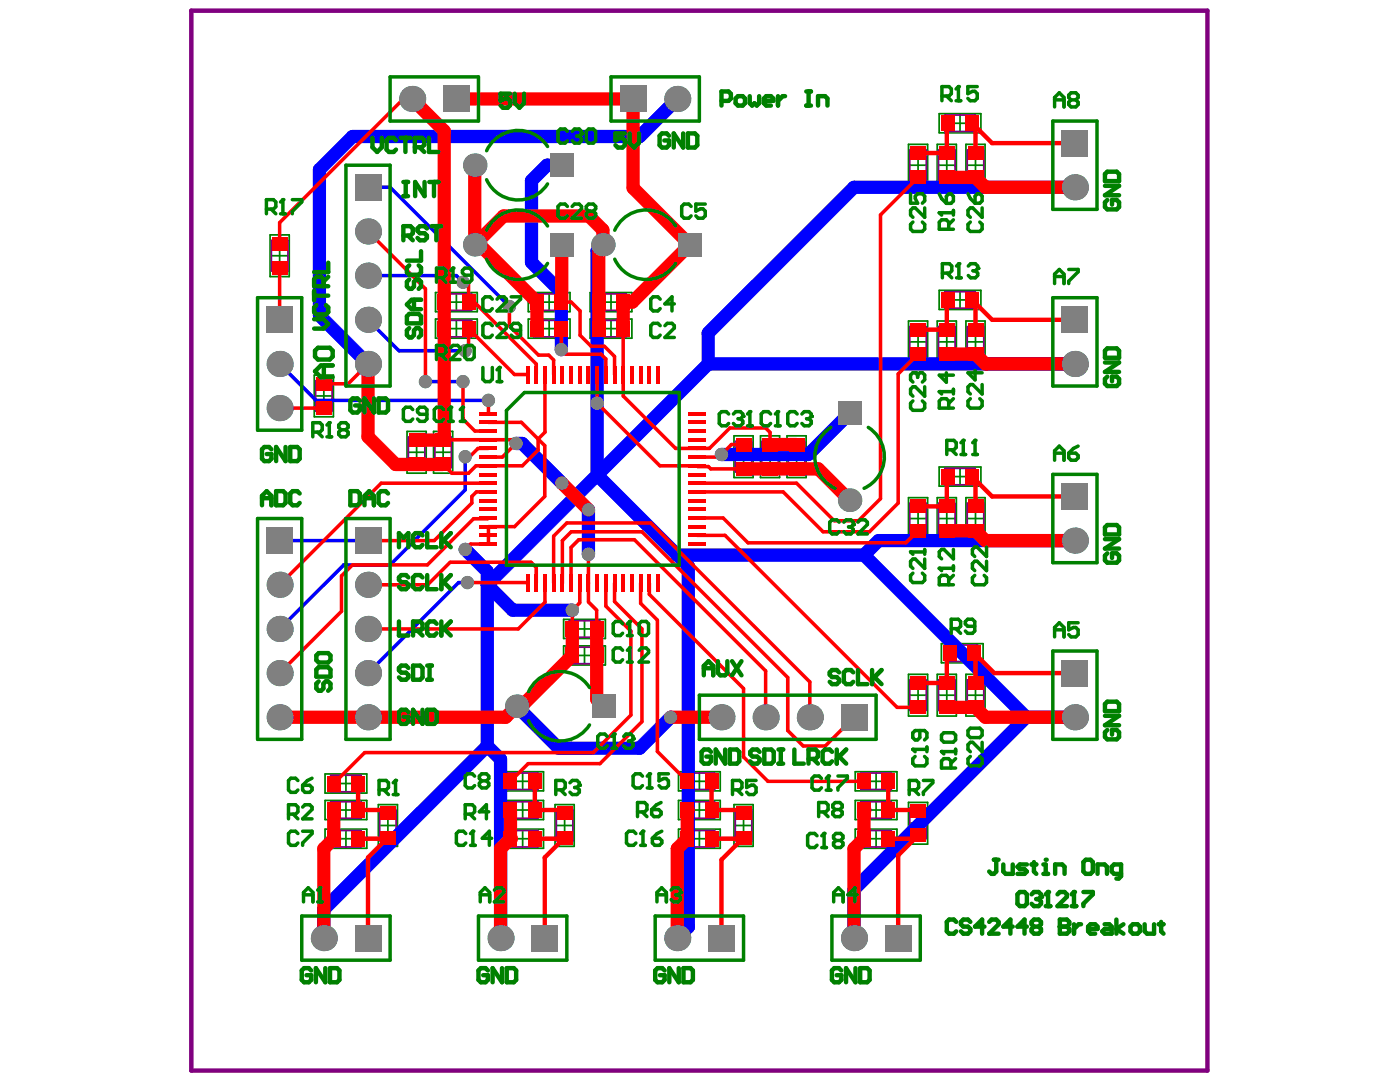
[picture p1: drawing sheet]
<svg xmlns="http://www.w3.org/2000/svg" width="279mm" height="216mm" viewBox="0 0 279 216" stroke-linecap="round" stroke-linejoin="round" font-family="sans-serif">
<g fill="none" stroke="#008000" stroke-width=".35">
<path d="M181.3 28.8h3.8v8.3h-3.8zM181.6 33h3.3M183.2 31.3v3.3M187 28.8h3.9v8.3h-3.9zM187.3 33h3.3M187.4 22.7h8.4v3.8h-8.4zM189 31.3v3.3M189.9 24.6h3.3M191.6 22.9v3.3M192.8 28.8h3.8v8.3h-3.8zM193 33h3.3M194.7 31.3v3.3"/>
<path d="M53.9 46.9h3.8v8.3h-3.8zM54.2 51h3.3M55.8 49.4v3.3M86.9 58.4h8.3v3.8h-8.3zM91.1 58.6v3.3M105.4 58.4h8.4v3.8h-8.4zM109.6 58.6v3.3M117.8 58.4h8.3v3.8h-8.3zM121.9 58.6v3.3M187.4 57.9h8.4v3.9h-8.4zM189.9 59.8h3.3M191.6 58.2v3.3"/>
<path d="M62.7 74.8h3.8v8.4h-3.8zM63 79h3.3M64.6 77.4v3.3M86.9 63.7h8.3v3.8h-8.3zM89.4 65.6h3.3M89.4 60.3h3.3M91.1 63.9v3.3M105.4 63.7h8.4v3.8h-8.4zM107.9 65.6h3.3M107.9 60.3h3.3M109.6 63.9v3.3M117.8 63.7h8.3v3.8h-8.3z"/>
<path d="M120.3 65.6h3.3M120.3 60.3h3.3M121.9 63.9v3.3M181.3 64.1h3.8v8.3h-3.8zM181.6 68.2h3.3M183.2 66.6v3.3M187 64.1h3.9v8.3h-3.9zM187.3 68.2h3.3M189 66.6v3.3M192.8 64.1h3.8v8.3h-3.8zM193 68.2h3.3M194.7 66.6v3.3"/>
<path d="M81.2 86.1h3.9v8.3h-3.9zM81.5 90.2h3.3M83.1 88.6v3.3M86.5 86.1h3.8v8.3h-3.8zM86.8 90.2h3.3M88.4 88.6v3.3M146.5 87h3.8v8.3h-3.8zM146.7 91.1h3.3M148.4 89.5v3.3M151.8 87h3.8v8.3h-3.8zM152 91.1h3.3M153.7 89.5v3.3"/>
<path d="M157.1 87h3.8v8.3h-3.8zM157.3 91.1h3.3M159 89.5v3.3M181.3 99.3h3.8v8.3h-3.8zM187 99.3h3.9v8.3h-3.9zM187.4 93.2h8.4v3.8h-8.4zM189.9 95.1h3.3M191.6 93.4v3.3M192.8 99.3h3.8v8.3h-3.8zM181.6 103.5h3.3M183.2 101.8v3.3M187.3 103.5h3.3"/>
<path d="M189 101.8v3.3M193 103.5h3.3M194.7 101.8v3.3M112.5 123.6h8.3v3.8h-8.3zM112.5 128.9h8.3v3.8h-8.3zM115 130.8h3.3M115 125.5h3.3M116.7 123.9v3.2M116.7 129.1v3.3M181.3 134.6h3.8v8.3h-3.8zM181.6 138.7h3.3M183.2 137.1v3.3"/>
<path d="M187 134.6h3.9v8.3h-3.9zM187.3 138.7h3.3M187.9 128.4h8.3v3.9h-8.3zM189 137.1v3.3M190.4 130.3h3.3M192 128.7v3.3M192.8 134.6h3.8v8.3h-3.8zM193 138.7h3.3M194.7 137.1v3.3M64.9 154.4h8.3v3.9h-8.3zM64.9 159.7h8.3v3.8h-8.3zM67.4 156.3h3.3"/>
<path d="M69 154.7v3.3M69 160v3.3M100.1 154h8.4v3.8h-8.4zM100.1 159.7h8.4v3.8h-8.4zM102.7 155.9h3.3M104.3 154.3v3.2M104.3 160v3.3M135.4 154h8.3v3.8h-8.3zM135.4 159.7h8.3v3.8h-8.3zM137.9 155.9h3.3M139.6 154.3v3.2M139.6 160v3.3"/>
<path d="M170.7 154h8.3v3.8h-8.3zM170.7 159.7h8.3v3.8h-8.3zM173.2 155.9h3.3M174.8 154.3v3.2M174.8 160v3.3M64.9 165.5h8.3v3.8h-8.3zM67.4 167.4h3.3M67.4 161.6h3.3M69 165.7v3.3M75.5 160.6h3.8v8.3h-3.8zM75.8 164.7h3.3M77.4 163.1v3.3"/>
<path d="M100.1 165.5h8.4v3.8h-8.4zM102.7 167.4h3.3M102.7 161.6h3.3M104.3 165.7v3.3M110.8 160.6h3.8v8.3h-3.8zM111 164.7h3.3M112.7 163.1v3.3M135.4 165.5h8.3v3.8h-8.3zM137.9 167.4h3.3M137.9 161.6h3.3M139.6 165.7v3.3M146.5 160.6h3.8v8.3h-3.8z"/>
<path d="M146.7 164.7h3.3M148.4 163.1v3.3M170.7 165.5h8.3v3.8h-8.3zM173.2 167.4h3.3M173.2 161.6h3.3M174.8 165.7v3.3M181.3 160.1h3.8v8.3h-3.8zM181.6 164.3h3.3M183.2 162.6v3.3"/>
</g>
<g fill="none" stroke="#800080" stroke-width=".35">
<path d="M181.6 29.9h3.3v6.1h-3.3zM187.3 29.9h3.3v6.1h-3.3zM188.6 22.9h6v3.3h-6zM193 29.9h3.3v6.1h-3.3zM54.2 48h3.3v6.1h-3.3zM88 58.6h6.1v3.3h-6.1zM106.6 58.6h6v3.3h-6zM118.9 58.6h6.1v3.3h-6.1zM188.6 58.2h6v3.3h-6zM63 76h3.3v6h-3.3zM88 63.9h6.1v3.3h-6.1zM106.6 63.9h6v3.3h-6z"/>
<path d="M118.9 63.9h6.1v3.3h-6.1zM181.6 65.2h3.3v6.1h-3.3zM187.3 65.2h3.3v6.1h-3.3zM193 65.2h3.3v6.1h-3.3zM81.5 87.2h3.3v6.1h-3.3zM86.8 87.2h3.3v6.1h-3.3zM146.7 88.1h3.3v6.1h-3.3zM152 88.1h3.3v6.1h-3.3zM157.3 88.1h3.3v6.1h-3.3zM188.6 93.4h6v3.3h-6zM181.6 100.4h3.3v6.1h-3.3zM187.3 100.4h3.3v6.1h-3.3z"/>
<path d="M193 100.4h3.3v6.1h-3.3zM113.6 123.9h6.1v3.2h-6.1zM113.6 129.1h6.1v3.3h-6.1zM181.6 135.7h3.3v6.1h-3.3zM187.3 135.7h3.3v6.1h-3.3zM189 128.7h6.1v3.3h-6.1zM193 135.7h3.3v6.1h-3.3zM66 154.7h6.1v3.3h-6.1zM66 160h6.1v3.3h-6.1zM101.3 154.3h6v3.2h-6zM101.3 160h6v3.3h-6zM136.5 154.3h6.1v3.2h-6.1z"/>
<path d="M136.5 160h6.1v3.3h-6.1zM171.8 154.3h6.1v3.2h-6.1zM171.8 160h6.1v3.3h-6.1zM66 165.7h6.1v3.3h-6.1zM75.8 161.7h3.3v6.1h-3.3zM101.3 165.7h6v3.3h-6zM111 161.7h3.3v6.1h-3.3zM136.5 165.7h6.1v3.3h-6.1zM146.7 161.7h3.3v6.1h-3.3zM171.8 165.7h6.1v3.3h-6.1zM181.6 161.2h3.3v6.1h-3.3z"/>
</g>
<path d="M38.2 2.1h202.8v211.5h-202.8z" fill="none" stroke="#800080" stroke-width=".88"/>
<path d="M73.4 37.4h4.5l23.8 23.8M73.4 55h17.7l1.3 1.3M55.8 72.6l7.3 7.3h34.4M73.4 63.8l6.2 6.2h13.2M84.9 76.1h7.5M92.8 91.1v6.6l-14.9 15h-9.3l-12.8 12.8M55.8 107.9h17.6M93.3 116.2h-1.8l-18.1 18.1" fill="none" stroke="#00f" stroke-width=".71"/>
<g fill="none" stroke="#00f" stroke-width="2.6">
<path d="M135.2 19.7l-7.5 7.5h-57.3l-6.7 6.6v29.1l9.7 9.7M112.1 33h-2.9l-3.1 3.1v16.3l5.9 5.9v11.5M214.5 37.4h-44.1l-29.1 29.1v6.1M120.3 48.8l-1.1 1.2v44.8l18.2 18.2v72l-2.2 2.2M141.3 72.6l-44 44.1 5 5.1h11.9M141.3 72.6h73.2M103 88.5h1.2l7.9 7.9M169.6 82.5l-8.3 8.2h-17.3M92.8 109.6l4.5 4.4v34.9M117.4 101.7v8.9M135.2 110.8h37.2M172.4 110.8l32.4 32.3"/>
<path d="M214.5 107.9h-39.2l-2.9 2.9M97.3 148.9l2.6 2.6v35.7M97.3 148.9l-32.7 32.6v5.7M103.1 140.9l8.4 8.4h16.2l6.1-6.2M204.8 143.1h9.7M204.8 143.1l-34.4 34.4v9.7"/>
</g>
<g fill="#808080">
<circle cx="93.3" cy="116.2" r="1.32"/>
<circle cx="92.8" cy="109.6" r="1.32"/>
<circle cx="114.2" cy="121.8" r="1.32"/>
<circle cx="84.9" cy="76.1" r="1.32"/>
<circle cx="92.8" cy="70" r="1.32"/>
<circle cx="92.4" cy="56.3" r="1.32"/>
<circle cx="101.7" cy="61.2" r="1.32"/>
<circle cx="92.4" cy="76.1" r="1.32"/>
<circle cx="97.5" cy="79.9" r="1.32"/>
<circle cx="92.8" cy="91.1" r="1.32"/>
<circle cx="112.1" cy="96.4" r="1.32"/>
<circle cx="117.4" cy="101.7" r="1.32"/>
<circle cx="133.8" cy="143.1" r="1.32"/>
<circle cx="117.4" cy="110.6" r="1.32"/>
<circle cx="103" cy="88.5" r="1.32"/>
<circle cx="144" cy="90.7" r="1.32"/>
<circle cx="112" cy="69.8" r="1.32"/>
<circle cx="119.2" cy="80.4" r="1.32"/>
<circle cx="152.8" cy="143.1" r="2.6"/>
<circle cx="82.3" cy="19.7" r="2.6"/>
<circle cx="103.1" cy="140.9" r="2.34"/>
<circle cx="55.8" cy="143.1" r="2.6"/>
<circle cx="55.8" cy="72.6" r="2.6"/>
<circle cx="73.4" cy="143.1" r="2.6"/>
<circle cx="73.4" cy="72.6" r="2.6"/>
<circle cx="161.6" cy="143.1" r="2.6"/>
<circle cx="214.5" cy="143.1" r="2.6"/>
<circle cx="214.5" cy="107.9" r="2.6"/>
<circle cx="214.5" cy="72.6" r="2.6"/>
<circle cx="214.5" cy="37.4" r="2.6"/>
<circle cx="55.8" cy="125.5" r="2.6"/>
<circle cx="55.8" cy="134.3" r="2.6"/>
<circle cx="55.8" cy="81.4" r="2.6"/>
<circle cx="64.6" cy="187.2" r="2.6"/>
<circle cx="73.4" cy="134.3" r="2.6"/>
<circle cx="73.4" cy="125.5" r="2.6"/>
<circle cx="73.4" cy="63.8" r="2.6"/>
<circle cx="73.4" cy="55" r="2.6"/>
<circle cx="73.4" cy="46.2" r="2.6"/>
<circle cx="99.9" cy="187.2" r="2.6"/>
<circle cx="94.7" cy="48.8" r="2.34"/>
<circle cx="135.2" cy="187.2" r="2.6"/>
<circle cx="120.3" cy="48.8" r="2.34"/>
<circle cx="135.2" cy="19.7" r="2.6"/>
<circle cx="170.4" cy="187.2" r="2.6"/>
<circle cx="169.6" cy="99.8" r="2.34"/>
<circle cx="55.8" cy="116.7" r="2.6"/>
<circle cx="73.4" cy="116.7" r="2.6"/>
<circle cx="94.7" cy="33" r="2.34"/>
<circle cx="144" cy="143.1" r="2.6"/>
</g>
<g fill="#808080">
<path d="M53.2 105.3h5.2v5.2h-5.2z" fill-rule="evenodd"/>
<path d="M70.8 105.3h5.3v5.2h-5.3z" fill-rule="evenodd"/>
<path d="M70.8 34.8h5.3v5.2h-5.3z" fill-rule="evenodd"/>
<path d="M167.8 140.5h5.2v5.2h-5.2z" fill-rule="evenodd"/>
<path d="M53.2 61.2h5.2v5.2h-5.2z" fill-rule="evenodd"/>
<path d="M70.8 184.6h5.3v5.2h-5.3z" fill-rule="evenodd"/>
<path d="M106.1 184.6h5.2v5.2h-5.2z" fill-rule="evenodd"/>
<path d="M109.8 46.5h4.6v4.7h-4.6z" fill-rule="evenodd"/>
<path d="M135.3 46.5h4.7v4.7h-4.7z" fill-rule="evenodd"/>
<path d="M123.7 17.1h5.3v5.2h-5.3z" fill-rule="evenodd"/>
<path d="M167.2 80.1h4.7v4.7h-4.7z" fill-rule="evenodd"/>
<path d="M176.6 184.6h5.3v5.2h-5.3z" fill-rule="evenodd"/>
<path d="M211.9 131.7h5.2v5.2h-5.2z" fill-rule="evenodd"/>
<path d="M211.9 96.5h5.2v5.2h-5.2z" fill-rule="evenodd"/>
<path d="M211.9 61.2h5.2v5.2h-5.2z" fill-rule="evenodd"/>
<path d="M109.8 30.6h4.6v4.7h-4.6z" fill-rule="evenodd"/>
<path d="M118.1 138.6h4.7v4.7h-4.7z" fill-rule="evenodd"/>
<path d="M211.9 26h5.2v5.2h-5.2z" fill-rule="evenodd"/>
<path d="M88.5 17.1h5.2v5.2h-5.2z" fill-rule="evenodd"/>
<path d="M141.4 184.6h5.2v5.2h-5.2z" fill-rule="evenodd"/>
</g>
<circle cx="55.8" cy="53.5" r=".35" fill="#f00"/>
<g fill="none" stroke="#f00" stroke-width=".71">
<path d="M87.5 59.2l1.2 1.1M93.3 56.3l.2 .2v3.8h1.2M97.5 79.9v2.6M102.7 74.7h2.6M107.5 70.9h2l1 .9v2.9M112 69.8l.9 .9M122.6 71.1v3.6M124.4 74.7h.1M183.2 70.6l-3.9 4M88.4 92.7l1.8 1.7M94.8 86h2.7M95.4 89.5h2.1"/>
<path d="M97.5 98.2h-2.4l-.9 .9v1.3M97.5 92.9h-2.5l-1.5 1.5M102.2 87.7l.8 .8M107.4 87.6l1.3 1.3M107.4 87.6v2.2M108.8 86.2l-1.4 1.4M139.1 89.5h2.5M139.1 92.9l.2 .2h2.1l.4 .5M144 90.7l-.5 .5M146 88.7h2.4M152.8 85.4l.9 .9v2.4M175.7 99.5l-4.4 4.4"/>
<path d="M70.4 112.7l-2.2 2.2M97.5 105.1v3.5h-3.6M97.5 103.4l-.2 .1h-2.8M105.2 116.2l.1 .2M183.2 105.9l-2.4 2.4M117.4 120.1l1.7 1.7M179 141.1h4.2"/>
</g>
<path d="M189.2 24.6l-.2 .2M189.2 59.8l-.2 .3M189.2 95.1l-.2 .2M189.6 130.3l-.6 .7M76.8 161.6l.6 .7M112 161.6l.7 .7M112.7 167.1l-.2 .3M147.7 161.6l.7 .7M148.4 167.1l-.2 .3M183 161.6l.2 .2M183.2 166.7l-.6 .7" fill="none" stroke="#f00" stroke-width=".88"/>
<path d="M112.1 60.2l-.1 .1M124.4 60.3h1.8M88.7 87.6l-.3 .2" fill="none" stroke="#f00" stroke-width="2.6"/>
<circle cx="194.7" cy="141.1" r="1.32" fill="#f00"/>
<path d="M194.7 141.1l2 2" fill="none" stroke="#f00" stroke-width="2.6"/>
<path d="M194.5 130.3l.2 .3" fill="none" stroke="#f00" stroke-width=".88"/>
<circle cx="194.7" cy="105.9" r="1.32" fill="#f00"/>
<path d="M194.7 105.9l2 2" fill="none" stroke="#f00" stroke-width="2.6"/>
<path d="M194 95.1l.7 .7" fill="none" stroke="#f00" stroke-width=".88"/>
<circle cx="194.7" cy="70.6" r="1.32" fill="#f00"/>
<path d="M194.7 70.6l2 2" fill="none" stroke="#f00" stroke-width="2.6"/>
<path d="M194 59.8l.7 .7" fill="none" stroke="#f00" stroke-width=".88"/>
<circle cx="194.7" cy="35.4" r="1.32" fill="#f00"/>
<path d="M194.7 35.4l2 2M66.6 161.6v5.8" fill="none" stroke="#f00" stroke-width="2.6"/>
<path d="M194 24.6l.7 .6" fill="none" stroke="#f00" stroke-width=".88"/>
<path d="M55.8 44.4v4.2" fill="none" stroke="#f00" stroke-width=".71"/>
<circle cx="66.6" cy="167.4" r="1.32" fill="#f00"/>
<path d="M80.5 19.7h1.8M92.4 76.1v7.5M93.5 65.6v3.7M95.4 89.5l-1.7 1.7" fill="none" stroke="#f00" stroke-width=".71"/>
<path d="M94.7 33v15.8h1M88.7 60.3v5.3M101.9 161.6v5.8" fill="none" stroke="#f00" stroke-width="2.6"/>
<circle cx="101.9" cy="167.4" r="1.32" fill="#f00"/>
<g fill="none" stroke="#f00" stroke-width=".71">
<path d="M101.7 61.2v3.8M108.8 74.7v11.5M112 65.6v4.2M115.8 62v4.9l2.2 2.2h2.6M119.2 74.7v5.7M124.4 65.6v13.4M103 88.5l-2.7 2.7M108.7 88.9v10.2M108.8 116.4v3.8M113.1 104.3l-2.6 2.7M115.7 116.4v3.9M117.4 116.4v3.7"/>
<path d="M122.6 116.4v3.6M129.6 116.4v2.2M119.1 121.8v3.7M125.9 125.9v16.8M105.4 152.4l-3.5 3.5"/>
</g>
<path d="M119.5 60.3v5.3M124.4 60.3v5.3M119.1 125.5v14M103.1 140.9h1M137.1 161.6v5.8" fill="none" stroke="#f00" stroke-width="2.6"/>
<circle cx="137.1" cy="161.6" r="1.32" fill="#f00"/>
<path d="M146 88.7l-2 2M157.2 145.8l3.1 3.1" fill="none" stroke="#f00" stroke-width=".71"/>
<path d="M172.4 161.6v5.8" fill="none" stroke="#f00" stroke-width="2.6"/>
<circle cx="172.4" cy="161.6" r="1.32" fill="#f00"/>
<g fill="none" stroke="#f00" stroke-width=".88">
<path d="M189 24.8v5.7h-5.8M214.5 28.6h-16.5l-3.3-3.4v5.3M189 60.1v5.7h-5.8M214.5 63.8h-16.5l-3.3-3.3v5.3M189 95.3v5.7h-5.8M214.5 99.1h-16.5l-3.3-3.3v5.2M189 131v5.3h-5.8M214.5 134.3h-16.1l-3.7-3.7v5.7M71.5 156.3v5.3h5.3M106.7 155.9v5.7h5.3M142 155.9v5.7h5.7M177.3 155.9v5.7h5.7"/>
<path d="M71.5 167.4h5.7l-3.8 3.7v16.1M106.7 167.4h5.8l-3.8 3.7v16.1M142 167.4h6.2l-4.2 4.1v15.7M177.3 167.4h5.3l-3.3 3.3v16.5"/>
</g>
<g fill="none" stroke="#f00" stroke-width=".71">
<path d="M80.5 19.7l-24.7 24.7M183.2 35.4l-7.5 7.5v56.6M55.8 53.5v10.3M73.4 46.2l11.5 11.4v18.5M92.4 56.3h.9M73.4 72.6l-3.9 4h-4.9M93.5 65.6l9.2 9.1M93.5 69.3l-.7 .7M94.7 60.3l12.3 12.3v2.1M101.7 65l5.8 5.9M112 60.3h2l1.8 1.7M112.9 70.7h7.1l.9 .9v3.1"/>
<path d="M120.6 69.1l2 2M124.4 79l10.4 10.5h4.3M179.3 74.6v25.8l-5.8 5.7h-9.2l-8-7.9h-17.2M55.8 81.4h8.8M88.5 87.7h13.7M90.2 94.4h3.3M92.4 83.6l2.4 2.4M92.8 91.1l.9 .1M97.5 91.2h2.8M97.5 84.3h6.6l3.3 3.3M97.5 96.4h-21.4l-20.3 20.3M107.4 89.8l-3.1 3.1h-6.8"/>
<path d="M108.7 99.1l-6 6h-5.2M119.2 80.4l12.5 12.5h7.4M139.1 91.2h4.4M139.1 96.4h19.9l7.5 7.5h4.8M141.8 93.6h6.6M152.8 85.4h-7.1l-4.1 4.1M68.2 114.9v7.1l-12.4 12.3M93.3 116.2h11.9M93.9 108.6l-1.1 1M94.2 100.4l-7.5 7.5h-13.3M94.5 103.5l-9.2 9.2h-14.9M107 116.4v-3.2l-1-1h-16.2l-4.5 4.5h-11.9"/>
<path d="M110.5 107v9.4M112.2 116.4v-8.5l1.8-1.8h14.1l29.1 29.1v10.6M113.1 104.3h16.8l31.7 31.8v7M114 116.4v-7.2l1.5-1.5h11.1l26.2 26.2v9.2M117.4 110.6v5.8M120.9 116.4v4.5l5 5M127.9 116.4v4l3.3 3.3v26.3l5.9 5.9M129.6 118.6l18.8 18.8v13.7l4.8 4.8h19.2M139.1 106.8h5.6l34.3 34.3M139.1 103.4h5.2l5 4.9h31.5M108.8 120.2l-5.4 5.3h-30M115.7 120.3l-1.5 1.5v3.7"/>
<path d="M122.6 120l5.5 5.5v18.5l-8.4 8.4h-14.3M125.9 142.7l-7.5 7.5h-45.6l-6.2 6.1M169.1 143.1h1.3l-5.7 5.8h-4.4"/>
</g>
<g fill="none" stroke="#f00" stroke-width="2.6">
<path d="M82.3 19.7l6.4 6.4v34.2M91.1 19.7h35.2v17.8l11.4 11.3-11.5 11.5M189 35.4h5.7M196.7 37.4h17.8M94.7 48.8l5.8-5.7h17l2.8 2.8v2.9l-.8 .8v10.7M95.7 48.8l11.5 11.5v5.3M112.1 48.8v11.4M73.4 72.6v14.6l5.6 5.5h9.4M88.7 65.6v22M189 70.6h5.7M196.7 72.6h17.8M83.1 87.8h5.3"/>
<path d="M112.1 96.4l5.3 5.3M148.4 93.6h14.9l6.3 6.2M153.7 88.7h5.3M189 105.9h5.7M196.7 107.9h17.8M114.2 125.5v5.3l-10.1 10.1M119.1 139.5l1.4 1.4M103.1 140.9l-2.2 2.2h-45.1M133.8 143.1h10.2M189 141.1h5.7M196.7 143.1h17.8M66.6 167.4l-2 1.9v17.9"/>
<path d="M101.9 167.4l-2 1.9v17.9M137.1 167.4l-1.9 1.9v17.9M172.4 167.4l-2 1.9v17.9"/>
</g>
<g fill="#808080">
<circle cx="93.3" cy="116.2" r="1.32"/>
<circle cx="92.8" cy="109.6" r="1.32"/>
<circle cx="114.2" cy="121.8" r="1.32"/>
<circle cx="84.9" cy="76.1" r="1.32"/>
<circle cx="92.8" cy="70" r="1.32"/>
<circle cx="92.4" cy="56.3" r="1.32"/>
<circle cx="101.7" cy="61.2" r="1.32"/>
<circle cx="92.4" cy="76.1" r="1.32"/>
<circle cx="97.5" cy="79.9" r="1.32"/>
<circle cx="92.8" cy="91.1" r="1.32"/>
<circle cx="112.1" cy="96.4" r="1.32"/>
<circle cx="117.4" cy="101.7" r="1.32"/>
<circle cx="133.8" cy="143.1" r="1.32"/>
<circle cx="117.4" cy="110.6" r="1.32"/>
<circle cx="103" cy="88.5" r="1.32"/>
<circle cx="144" cy="90.7" r="1.32"/>
<circle cx="112" cy="69.8" r="1.32"/>
<circle cx="119.2" cy="80.4" r="1.32"/>
<circle cx="152.8" cy="143.1" r="2.6"/>
<circle cx="82.3" cy="19.7" r="2.6"/>
<circle cx="103.1" cy="140.9" r="2.34"/>
<circle cx="55.8" cy="143.1" r="2.6"/>
<circle cx="55.8" cy="72.6" r="2.6"/>
<circle cx="73.4" cy="143.1" r="2.6"/>
<circle cx="73.4" cy="72.6" r="2.6"/>
<circle cx="161.6" cy="143.1" r="2.6"/>
<circle cx="214.5" cy="143.1" r="2.6"/>
<circle cx="214.5" cy="107.9" r="2.6"/>
<circle cx="214.5" cy="72.6" r="2.6"/>
<circle cx="214.5" cy="37.4" r="2.6"/>
<circle cx="55.8" cy="125.5" r="2.6"/>
<circle cx="55.8" cy="134.3" r="2.6"/>
<circle cx="55.8" cy="81.4" r="2.6"/>
<circle cx="64.6" cy="187.2" r="2.6"/>
<circle cx="73.4" cy="134.3" r="2.6"/>
<circle cx="73.4" cy="125.5" r="2.6"/>
<circle cx="73.4" cy="63.8" r="2.6"/>
<circle cx="73.4" cy="55" r="2.6"/>
<circle cx="73.4" cy="46.2" r="2.6"/>
<circle cx="99.9" cy="187.2" r="2.6"/>
<circle cx="94.7" cy="48.8" r="2.34"/>
<circle cx="135.2" cy="187.2" r="2.6"/>
<circle cx="120.3" cy="48.8" r="2.34"/>
<circle cx="135.2" cy="19.7" r="2.6"/>
<circle cx="170.4" cy="187.2" r="2.6"/>
<circle cx="169.6" cy="99.8" r="2.34"/>
<circle cx="55.8" cy="116.7" r="2.6"/>
<circle cx="73.4" cy="116.7" r="2.6"/>
<circle cx="94.7" cy="33" r="2.34"/>
<circle cx="144" cy="143.1" r="2.6"/>
</g>
<g fill="#808080">
<path d="M53.2 105.3h5.2v5.2h-5.2z" fill-rule="evenodd"/>
<path d="M70.8 105.3h5.3v5.2h-5.3z" fill-rule="evenodd"/>
<path d="M70.8 34.8h5.3v5.2h-5.3z" fill-rule="evenodd"/>
<path d="M167.8 140.5h5.2v5.2h-5.2z" fill-rule="evenodd"/>
<path d="M53.2 61.2h5.2v5.2h-5.2z" fill-rule="evenodd"/>
<path d="M70.8 184.6h5.3v5.2h-5.3z" fill-rule="evenodd"/>
<path d="M106.1 184.6h5.2v5.2h-5.2z" fill-rule="evenodd"/>
<path d="M109.8 46.5h4.6v4.7h-4.6z" fill-rule="evenodd"/>
<path d="M135.3 46.5h4.7v4.7h-4.7z" fill-rule="evenodd"/>
<path d="M123.7 17.1h5.3v5.2h-5.3z" fill-rule="evenodd"/>
<path d="M167.2 80.1h4.7v4.7h-4.7z" fill-rule="evenodd"/>
<path d="M176.6 184.6h5.3v5.2h-5.3z" fill-rule="evenodd"/>
<path d="M211.9 131.7h5.2v5.2h-5.2z" fill-rule="evenodd"/>
<path d="M211.9 96.5h5.2v5.2h-5.2z" fill-rule="evenodd"/>
<path d="M211.9 61.2h5.2v5.2h-5.2z" fill-rule="evenodd"/>
<path d="M109.8 30.6h4.6v4.7h-4.6z" fill-rule="evenodd"/>
<path d="M118.1 138.6h4.7v4.7h-4.7z" fill-rule="evenodd"/>
<path d="M211.9 26h5.2v5.2h-5.2z" fill-rule="evenodd"/>
<path d="M88.5 17.1h5.2v5.2h-5.2z" fill-rule="evenodd"/>
<path d="M141.4 184.6h5.2v5.2h-5.2z" fill-rule="evenodd"/>
</g>
<g fill="#f00">
<path d="M65.2 154.8h2.8v3.1h-2.8z" fill-rule="evenodd"/>
<path d="M81.6 91.3h3.1v2.8h-3.1z" fill-rule="evenodd"/>
<path d="M81.6 86.4h3.1v2.8h-3.1z" fill-rule="evenodd"/>
<path d="M86.9 91.3h3.1v2.8h-3.1z" fill-rule="evenodd"/>
<path d="M86.9 86.4h3.1v2.8h-3.1z" fill-rule="evenodd"/>
<path d="M87.3 64h2.7v3.1h-2.7z" fill-rule="evenodd"/>
<path d="M95.7 104.7h3.5v.7h-3.5z" fill-rule="evenodd"/>
<path d="M95.7 106.5h3.5v.7h-3.5z" fill-rule="evenodd"/>
<path d="M95.7 108.2h3.5v.7h-3.5z" fill-rule="evenodd"/>
<path d="M95.7 97.8h3.5v.7h-3.5z" fill-rule="evenodd"/>
<path d="M95.7 99.5h3.5v.7h-3.5z" fill-rule="evenodd"/>
<path d="M95.7 101.3h3.5v.7h-3.5z" fill-rule="evenodd"/>
<path d="M95.7 103h3.5v.7h-3.5z" fill-rule="evenodd"/>
<path d="M95.7 90.9h3.5v.7h-3.5z" fill-rule="evenodd"/>
<path d="M95.7 92.6h3.5v.7h-3.5z" fill-rule="evenodd"/>
<path d="M95.7 94.3h3.5v.7h-3.5z" fill-rule="evenodd"/>
<path d="M95.7 96.1h3.5v.7h-3.5z" fill-rule="evenodd"/>
<path d="M95.7 83.9h3.5v.7h-3.5z" fill-rule="evenodd"/>
<path d="M95.7 85.7h3.5v.7h-3.5z" fill-rule="evenodd"/>
<path d="M95.7 87.4h3.5v.7h-3.5z" fill-rule="evenodd"/>
<path d="M95.7 89.1h3.5v.7h-3.5z" fill-rule="evenodd"/>
<path d="M100.5 154.3h2.8v3.2h-2.8z" fill-rule="evenodd"/>
<path d="M110.6 64h2.8v3.1h-2.8z" fill-rule="evenodd"/>
<path d="M123 64h2.8v3.1h-2.8z" fill-rule="evenodd"/>
<path d="M135.8 154.3h2.7v3.2h-2.7z" fill-rule="evenodd"/>
<path d="M137.4 108.2h3.5v.7h-3.5z" fill-rule="evenodd"/>
<path d="M137.4 106.5h3.5v.7h-3.5z" fill-rule="evenodd"/>
<path d="M137.4 104.7h3.5v.7h-3.5z" fill-rule="evenodd"/>
<path d="M137.4 103h3.5v.7h-3.5z" fill-rule="evenodd"/>
<path d="M137.4 101.3h3.5v.7h-3.5z" fill-rule="evenodd"/>
<path d="M137.4 99.5h3.5v.7h-3.5z" fill-rule="evenodd"/>
<path d="M137.4 97.8h3.5v.7h-3.5z" fill-rule="evenodd"/>
<path d="M137.4 96.1h3.5v.7h-3.5z" fill-rule="evenodd"/>
<path d="M137.4 94.3h3.5v.7h-3.5z" fill-rule="evenodd"/>
<path d="M137.4 92.6h3.5v.7h-3.5z" fill-rule="evenodd"/>
<path d="M137.4 90.9h3.5v.7h-3.5z" fill-rule="evenodd"/>
<path d="M137.4 89.1h3.5v.7h-3.5z" fill-rule="evenodd"/>
<path d="M137.4 87.4h3.5v.7h-3.5z" fill-rule="evenodd"/>
<path d="M137.4 85.7h3.5v.7h-3.5z" fill-rule="evenodd"/>
<path d="M137.4 83.9h3.5v.7h-3.5z" fill-rule="evenodd"/>
<path d="M152.1 92.2h3.1v2.7h-3.1z" fill-rule="evenodd"/>
<path d="M157.4 92.2h3.1v2.7h-3.1z" fill-rule="evenodd"/>
<path d="M171 154.3h2.8v3.2h-2.8z" fill-rule="evenodd"/>
<path d="M187.4 134.9h3.1v2.8h-3.1z" fill-rule="evenodd"/>
<path d="M188.2 128.8h2.8v3.1h-2.8z" fill-rule="evenodd"/>
<path d="M187.4 99.7h3.1v2.7h-3.1z" fill-rule="evenodd"/>
<path d="M187.8 93.5h2.8v3.2h-2.8z" fill-rule="evenodd"/>
<path d="M187.4 64.4h3.1v2.8h-3.1z" fill-rule="evenodd"/>
<path d="M187.8 58.3h2.8v3.1h-2.8z" fill-rule="evenodd"/>
<path d="M187.4 29.1h3.1v2.8h-3.1z" fill-rule="evenodd"/>
<path d="M187.8 23h2.8v3.2h-2.8z" fill-rule="evenodd"/>
<path d="M193.1 134.9h3.1v2.8h-3.1z" fill-rule="evenodd"/>
<path d="M193.1 128.8h2.8v3.1h-2.8z" fill-rule="evenodd"/>
<path d="M193.1 99.7h3.1v2.7h-3.1z" fill-rule="evenodd"/>
<path d="M192.6 93.5h2.8v3.2h-2.8z" fill-rule="evenodd"/>
<path d="M193.1 64.4h3.1v2.8h-3.1z" fill-rule="evenodd"/>
<path d="M192.6 58.3h2.8v3.1h-2.8z" fill-rule="evenodd"/>
<path d="M193.1 29.1h3.1v2.8h-3.1z" fill-rule="evenodd"/>
<path d="M192.6 23h2.8v3.2h-2.8z" fill-rule="evenodd"/>
<path d="M65.2 165.8h2.8v3.1h-2.8z" fill-rule="evenodd"/>
<path d="M65.2 160.1h2.8v3.1h-2.8z" fill-rule="evenodd"/>
<path d="M95.7 82.2h3.5v.7h-3.5z" fill-rule="evenodd"/>
<path d="M100.5 160.1h2.8v3.1h-2.8z" fill-rule="evenodd"/>
<path d="M100.5 165.8h2.8v3.1h-2.8z" fill-rule="evenodd"/>
<path d="M104.9 73h.7v3.5h-.7z" fill-rule="evenodd"/>
<path d="M111.9 73h.7v3.5h-.7z" fill-rule="evenodd"/>
<path d="M110.1 73h.7v3.5h-.7z" fill-rule="evenodd"/>
<path d="M108.4 73h.7v3.5h-.7z" fill-rule="evenodd"/>
<path d="M117.7 123.9h2.8v3.2h-2.8z" fill-rule="evenodd"/>
<path d="M117.7 129.2h2.8v3.1h-2.8z" fill-rule="evenodd"/>
<path d="M118.8 73h.7v3.5h-.7z" fill-rule="evenodd"/>
<path d="M117.1 73h.7v3.5h-.7z" fill-rule="evenodd"/>
<path d="M115.4 73h.7v3.5h-.7z" fill-rule="evenodd"/>
<path d="M125.8 73h.7v3.5h-.7z" fill-rule="evenodd"/>
<path d="M124 73h.7v3.5h-.7z" fill-rule="evenodd"/>
<path d="M122.3 73h.7v3.5h-.7z" fill-rule="evenodd"/>
<path d="M131 73h.7v3.5h-.7z" fill-rule="evenodd"/>
<path d="M129.2 73h.7v3.5h-.7z" fill-rule="evenodd"/>
<path d="M135.8 160.1h2.7v3.1h-2.7z" fill-rule="evenodd"/>
<path d="M135.8 165.8h2.7v3.1h-2.7z" fill-rule="evenodd"/>
<path d="M137.4 82.2h3.5v.7h-3.5z" fill-rule="evenodd"/>
<path d="M152.1 87.3h3.1v2.8h-3.1z" fill-rule="evenodd"/>
<path d="M157.4 87.3h3.1v2.8h-3.1z" fill-rule="evenodd"/>
<path d="M171 160.1h2.8v3.1h-2.8z" fill-rule="evenodd"/>
<path d="M171 165.8h2.8v3.1h-2.8z" fill-rule="evenodd"/>
<path d="M187.4 139.8h3.1v2.7h-3.1z" fill-rule="evenodd"/>
<path d="M187.4 104.5h3.1v2.8h-3.1z" fill-rule="evenodd"/>
<path d="M187.4 69.3h3.1v2.7h-3.1z" fill-rule="evenodd"/>
<path d="M187.4 34h3.1v2.8h-3.1z" fill-rule="evenodd"/>
<path d="M193.1 139.8h3.1v2.7h-3.1z" fill-rule="evenodd"/>
<path d="M193.1 104.5h3.1v2.8h-3.1z" fill-rule="evenodd"/>
<path d="M193.1 69.3h3.1v2.7h-3.1z" fill-rule="evenodd"/>
<path d="M193.1 34h3.1v2.8h-3.1z" fill-rule="evenodd"/>
<path d="M87.3 58.7h2.7v3.1h-2.7z" fill-rule="evenodd"/>
<path d="M104.9 114.6h.7v3.5h-.7z" fill-rule="evenodd"/>
<path d="M110.6 58.7h2.8v3.1h-2.8z" fill-rule="evenodd"/>
<path d="M108.4 114.6h.7v3.5h-.7z" fill-rule="evenodd"/>
<path d="M110.1 114.6h.7v3.5h-.7z" fill-rule="evenodd"/>
<path d="M111.9 114.6h.7v3.5h-.7z" fill-rule="evenodd"/>
<path d="M115.4 114.6h.7v3.5h-.7z" fill-rule="evenodd"/>
<path d="M117.1 114.6h.7v3.5h-.7z" fill-rule="evenodd"/>
<path d="M118.8 114.6h.7v3.5h-.7z" fill-rule="evenodd"/>
<path d="M123 58.7h2.8v3.1h-2.8z" fill-rule="evenodd"/>
<path d="M122.3 114.6h.7v3.5h-.7z" fill-rule="evenodd"/>
<path d="M124 114.6h.7v3.5h-.7z" fill-rule="evenodd"/>
<path d="M125.8 114.6h.7v3.5h-.7z" fill-rule="evenodd"/>
<path d="M129.2 114.6h.7v3.5h-.7z" fill-rule="evenodd"/>
<path d="M131 114.6h.7v3.5h-.7z" fill-rule="evenodd"/>
<path d="M70.1 154.8h2.8v3.1h-2.8z" fill-rule="evenodd"/>
<path d="M63.1 80h3.1v2.8h-3.1z" fill-rule="evenodd"/>
<path d="M105.3 154.3h2.8v3.2h-2.8z" fill-rule="evenodd"/>
<path d="M92.1 64h2.8v3.1h-2.8z" fill-rule="evenodd"/>
<path d="M105.8 64h2.8v3.1h-2.8z" fill-rule="evenodd"/>
<path d="M140.6 154.3h2.8v3.2h-2.8z" fill-rule="evenodd"/>
<path d="M118.1 64h2.8v3.1h-2.8z" fill-rule="evenodd"/>
<path d="M146.8 92.2h3.2v2.7h-3.2z" fill-rule="evenodd"/>
<path d="M175.9 154.3h2.8v3.2h-2.8z" fill-rule="evenodd"/>
<path d="M181.7 134.9h3.1v2.8h-3.1z" fill-rule="evenodd"/>
<path d="M181.7 99.7h3.1v2.7h-3.1z" fill-rule="evenodd"/>
<path d="M181.7 64.4h3.1v2.8h-3.1z" fill-rule="evenodd"/>
<path d="M181.7 29.1h3.1v2.8h-3.1z" fill-rule="evenodd"/>
<path d="M54.2 47.2h3.2v2.8h-3.2z" fill-rule="evenodd"/>
<path d="M54.2 52.1h3.2v2.7h-3.2z" fill-rule="evenodd"/>
<path d="M75.9 165.8h3.1v2.7h-3.1z" fill-rule="evenodd"/>
<path d="M75.9 160.9h3.1v2.8h-3.1z" fill-rule="evenodd"/>
<path d="M70.1 165.8h2.8v3.1h-2.8z" fill-rule="evenodd"/>
<path d="M70.1 160.1h2.8v3.1h-2.8z" fill-rule="evenodd"/>
<path d="M63.1 75.2h3.1v2.8h-3.1z" fill-rule="evenodd"/>
<path d="M111.1 165.8h3.1v2.7h-3.1z" fill-rule="evenodd"/>
<path d="M111.1 160.9h3.1v2.8h-3.1z" fill-rule="evenodd"/>
<path d="M105.3 160.1h2.8v3.1h-2.8z" fill-rule="evenodd"/>
<path d="M105.3 165.8h2.8v3.1h-2.8z" fill-rule="evenodd"/>
<path d="M112.8 123.9h2.8v3.2h-2.8z" fill-rule="evenodd"/>
<path d="M112.8 129.2h2.8v3.1h-2.8z" fill-rule="evenodd"/>
<path d="M113.6 73h.7v3.5h-.7z" fill-rule="evenodd"/>
<path d="M106.7 73h.7v3.5h-.7z" fill-rule="evenodd"/>
<path d="M140.6 160.1h2.8v3.1h-2.8z" fill-rule="evenodd"/>
<path d="M140.6 165.8h2.8v3.1h-2.8z" fill-rule="evenodd"/>
<path d="M127.5 73h.7v3.5h-.7z" fill-rule="evenodd"/>
<path d="M120.6 73h.7v3.5h-.7z" fill-rule="evenodd"/>
<path d="M146.8 165.8h3.2v2.7h-3.2z" fill-rule="evenodd"/>
<path d="M146.8 160.9h3.2v2.8h-3.2z" fill-rule="evenodd"/>
<path d="M146.8 87.3h3.2v2.8h-3.2z" fill-rule="evenodd"/>
<path d="M181.7 165.3h3.1v2.8h-3.1z" fill-rule="evenodd"/>
<path d="M181.7 160.5h3.1v2.7h-3.1z" fill-rule="evenodd"/>
<path d="M175.9 160.1h2.8v3.1h-2.8z" fill-rule="evenodd"/>
<path d="M175.9 165.8h2.8v3.1h-2.8z" fill-rule="evenodd"/>
<path d="M181.7 139.8h3.1v2.7h-3.1z" fill-rule="evenodd"/>
<path d="M181.7 104.5h3.1v2.8h-3.1z" fill-rule="evenodd"/>
<path d="M181.7 69.3h3.1v2.7h-3.1z" fill-rule="evenodd"/>
<path d="M181.7 34h3.1v2.8h-3.1z" fill-rule="evenodd"/>
<path d="M92.1 58.7h2.8v3.1h-2.8z" fill-rule="evenodd"/>
<path d="M105.8 58.7h2.8v3.1h-2.8z" fill-rule="evenodd"/>
<path d="M106.7 114.6h.7v3.5h-.7z" fill-rule="evenodd"/>
<path d="M113.6 114.6h.7v3.5h-.7z" fill-rule="evenodd"/>
<path d="M118.1 58.7h2.8v3.1h-2.8z" fill-rule="evenodd"/>
<path d="M120.6 114.6h.7v3.5h-.7z" fill-rule="evenodd"/>
<path d="M127.5 114.6h.7v3.5h-.7z" fill-rule="evenodd"/>
</g>
<g fill="none" stroke="#008000" stroke-width=".69">
<path d="M77.9 15.3h17.6v8.9h-17.6zM121.9 15.3h17.7v8.9h-17.7zM69 33h8.9v44h-8.9zM210.1 24.2h8.8v17.6h-8.8zM51.4 59.4h8.8v26.4h-8.8zM137.9 41.2l-.4-.5h-1l-.5 .5v1.9l.5 .4h1l.4-.4M140.7 40.7h-1.8v1.4l.9-.4h.5l.4 .4v1l-.4 .4h-1l-.4-.4M210.1 59.4h8.8v17.6h-8.8zM101.1 81.9l3.6-3.6h30.8v34.5h-34.4zM159.1 82.6l-.5-.5h-.9l-.5 .5v1.9l.5 .5h.9l.5-.5M160 82.6l.5-.5h.9l.5 .5v.5M210.1 94.7h8.8v17.6h-8.8z"/>
<path d="M51.4 103.5h8.8v44h-8.8zM69 103.5h8.9v44h-8.9zM139.6 138.7h35.2v8.8h-35.2zM210.1 129.9h8.8v17.6h-8.8zM60.2 182.8h17.7v8.8h-17.7zM95.5 182.8h17.6v8.8h-17.6zM130.8 182.8h17.6v8.8h-17.6zM166 182.8h17.7v8.8h-17.7z"/>
</g>
<path d="M81.7 52.9l-.5 .5v1l.5 .4h1.9l.4-.4v-1l-.4-.5M81.7 55.8l-.5 .4v1l.5 .4h.4l.5-.4v-1l.5-.4h.5l.4 .4v1l-.4 .4M82.6 59.8v1.9M84 50.1v1.9h-2.8M84 59.8h-1.9l-.9 1 .9 .9h1.9M81.7 65.5l-.5 .4v1l.5 .4h.4l.5-.4v-1l.5-.4h.5l.4 .4v1l-.4 .4M81.7 62.6h1.9l.4 .5v1.4h-2.8v-1.4z" fill="none" stroke="#008000" stroke-width=".88"/>
<circle cx="161.9" cy="83.1" r=".35" fill="#008000"/>
<path d="M161 83.6h.4M161.4 83.6l.5 .4v.5l-.5 .5h-.9l-.5-.5M161.9 83.1l-.5 .5M187.9 150h2.8M189.8 153.3v-1.5l-.5-.4h-.9l-.5 .4v1.5h2.8M190.7 151.4l-.9 .9M190.7 149.5v.9" fill="none" stroke="#008000" stroke-width=".69"/>
<circle cx="187.9" cy="150" r=".35" fill="#008000"/>
<path d="M187.5 78.1h2.8M190.3 79.6l-1 .9M190.3 77.7v.9M189.3 81.4v-1.4l-.4-.4h-1l-.4 .4v1.4h2.8M187.9 150l.5 .4M187.9 146.7l.5-.5h1.8l.5 .5v.9l-.5 .5h-1.8l-.5-.5z" fill="none" stroke="#008000" stroke-width=".69"/>
<circle cx="187.5" cy="78.1" r=".35" fill="#008000"/>
<path d="M187.5 42.5h2.8M189.3 45.7v-1.4l-.4-.4h-1l-.4 .4v1.4h2.8M190.3 43.9l-1 .9M190.3 42v.9M187.5 78.1l.4 .5M188.9 74.4v1.9l-1.4-1.4h2.8" fill="none" stroke="#008000" stroke-width=".69"/>
<circle cx="187.5" cy="42.5" r=".35" fill="#008000"/>
<g fill="none" stroke="#008000" stroke-width=".69">
<path d="M187.5 38.7l.4 .9 1 1M188.9 39.2l.4-.5h.5l.5 .5v.9l-.5 .5h-.9zM193.2 38.7l.5 .9 .9 .9M195.1 38.7h.4l.5 .4v1l-.5 .4h-.9v-1.4zM187.5 42.5l.4 .4M193.7 44.3l-.5 .5v.9l.5 .5h1.8l.5-.5v-.9l-.5-.5M196 41.5v1.9l-1.9-1.9h-.4l-.5 .5v.9l.5 .5M193.7 79.6l-.5 .4v1l.5 .4h1.8l.5-.4v-1l-.5-.4M194.6 73.9v1.9l-1.4-1.4h2.8M196 76.7v1.9l-1.9-1.9h-.4l-.5 .5v.9l.5 .5M187.5 113.4h2.8M189.3 116.7v-1.4l-.4-.5h-1l-.4 .5v1.4h2.8"/>
<path d="M190.3 112.9v1M190.3 114.8l-1 .9M193.7 150.9l-.5 .5v.9l.5 .5h1.8l.5-.5v-.9l-.5-.5M193.7 145.3h1.8l.5 .5v.9l-.5 .5h-1.8l-.5-.5v-.9zM196 148.1v1.9l-1.9-1.9h-.4l-.5 .5v.9l.5 .5"/>
</g>
<circle cx="187.5" cy="113.4" r=".35" fill="#008000"/>
<path d="M187.5 113.4l.4 .5M190.3 109.6v1.9l-1.9-1.9h-.5l-.4 .5v.9l.4 .5M194.5 114.8l-.4 .5v.9l.4 .5h1.9l.5-.5v-.9l-.5-.5M196.9 109.2v1.8l-1.9-1.8h-.5l-.4 .4v1l.4 .4M196.9 112v1.9l-1.9-1.9h-.5l-.4 .5v.9l.4 .5M75.7 157.6h1.4l.4-.5v-.9l-.4-.5h-1.4v2.8M76.6 157.6l.9 .9M78.5 158.5h.9M78.9 155.7v2.8" fill="none" stroke="#008000" stroke-width=".69"/>
<circle cx="78.9" cy="155.7" r=".35" fill="#008000"/>
<path d="M62.4 86.2h1.4l.5-.4v-1l-.5-.5h-1.4v2.9M63.4 86.2l.9 1M65.2 87.2h1M65.7 84.3v2.9M78.9 155.7l-.4 .5" fill="none" stroke="#008000" stroke-width=".69"/>
<path d="M81.5 142.1l-.5-.5h-.9l-.5 .5v1.9l.5 .4h.9l.5-.4v-1h-.9M84.3 141.6v2.8l-1.9-2.8v2.8M85.3 141.6h1.4l.4 .5v1.9l-.4 .4h-1.4z" fill="none" stroke="#008000" stroke-width=".88"/>
<circle cx="65.7" cy="84.3" r=".35" fill="#008000"/>
<path d="M65.7 84.3l-.5 .5M68.1 85.8l-.5-.5v-.5l.5-.5h.9l.5 .5v.5l-.5 .5M68.1 85.8l-.5 .4v.5l.5 .5h.9l.5-.5v-.5l-.5-.4M68.1 85.8h.9M110.9 157.6h1.4l.5-.5v-.9l-.5-.5h-1.4v2.8M111.9 157.6l.9 .9M113.7 156.2l.5-.5h.9l.5 .5v.5M95.8 180v-1.9l1-1 .9 1v1.9M95.8 178.6h1.9M98.7 177.6l.4-.5h1l.4 .5v.5l-1.8 1.9h1.8" fill="none" stroke="#008000" stroke-width=".69"/>
<path d="M80.5 36.3h.9M80.5 39.1h.9M81 36.3v2.8M84.7 36.3v2.8l-1.8-2.8v2.8M85.7 36.3h1.9M86.6 36.3v2.8M71.8 80l-.5-.5h-.9l-.5 .5v1.8l.5 .5h.9l.5-.5v-.9h-.9M74.6 79.5v2.8l-1.9-2.8v2.8M75.6 79.5h1.4l.4 .5v1.8l-.4 .5h-1.4z" fill="none" stroke="#008000" stroke-width=".88"/>
<circle cx="115.6" cy="156.7" r=".35" fill="#008000"/>
<g fill="none" stroke="#008000" stroke-width=".69">
<path d="M98.3 65l-.5-.5h-1l-.4 .5v1.9l.4 .4h1l.5-.4M99.2 65l.5-.5h.9l.5 .5v.5l-1.9 1.8h1.9M103.9 65.9h-1.4l-.5-.4v-.5l.5-.5h.9l.5 .5v1.9l-.5 .4h-.9l-.5-.4M94.7 154.9l-.4-.5h-1l-.5 .5v1.9l.5 .4h1l.4-.4M96.1 155.8l-.4-.5v-.4l.4-.5h1l.4 .5v.4l-.4 .5M96.1 155.8l-.4 .5v.5l.4 .4h1l.4-.4v-.5l-.4-.5M96.1 155.8h1M114.7 157.1h.4M115.1 157.1l.5 .5v.5l-.5 .4h-.9l-.5-.4M115.6 156.7l-.5 .4M131.1 180v-1.9l1-1 .9 1v1.9M131.1 178.6h1.9"/>
<path d="M133.9 177.6l.5-.5h.9l.5 .5v.5"/>
</g>
<circle cx="135.8" cy="178.1" r=".35" fill="#008000"/>
<path d="M128.2 154.9l-.4-.5h-1l-.5 .5v1.9l.5 .4h1l.4-.4M129.2 157.2h.9M129.6 154.4v2.8M134.9 178.6h.4M135.3 178.6l.5 .4v.5l-.5 .5h-.9l-.5-.5M135.8 178.1l-.5 .5" fill="none" stroke="#008000" stroke-width=".69"/>
<circle cx="129.6" cy="154.4" r=".35" fill="#008000"/>
<path d="M131.8 65l-.5-.5h-1l-.4 .5v1.9l.4 .4h1l.5-.4M132.7 65l.5-.5h.9l.5 .5v.5l-1.9 1.8h1.9M129.6 154.4l-.4 .5M133.4 154.4h-1.9v1.4l1-.5h.4l.5 .5v1l-.5 .4h-.9l-.5-.4M163.9 155.3l-.4-.5h-1l-.4 .5v1.9l.4 .5h1l.4-.5M164.9 157.7h.9M165.3 154.8v2.9M166.4 180v-1.9l.9-1 1 1v1.9M166.4 178.6h1.9M171.1 178.6h-1.9l1.4-1.5v2.9" fill="none" stroke="#008000" stroke-width=".69"/>
<circle cx="165.3" cy="154.8" r=".35" fill="#008000"/>
<path d="M56.5 39.8v2.9M53.2 41.7h1.4l.4-.4v-1l-.4-.5h-1.4v2.9M54.1 41.7l.9 1M56 42.7h.9M165.3 154.8l-.4 .5M167.2 154.8h1.9v.5l-1.9 1.9v.5M181.5 157.6h1.4l.4-.5v-.9l-.4-.5h-1.4v2.8M182.4 157.6l.9 .9M184.3 155.7h1.9v.5l-1.9 1.9v.4" fill="none" stroke="#008000" stroke-width=".69"/>
<g fill="none" stroke="#008000" stroke-width=".88">
<path d="M52.3 99.4h1.9M54.2 89.7l-.5-.5h-.9l-.5 .5v1.8l.5 .5h.9l.5-.5v-.9h-1M55.1 98h1.4l.5 .5v1.9l-.5 .4h-1.4zM57 89.2v2.8l-1.9-2.8v2.8M57.9 89.2h1.4l.5 .5v1.8l-.5 .5h-1.4zM59.8 98.5l-.5-.5h-.9l-.5 .5v1.9l.5 .4h.9l.5-.4M52.3 100.8v-1.9l.9-.9 1 .9v1.9M151.6 150l-.5-.4h-.9l-.5 .4v.5l.5 .5h.9l.5 .4v.5l-.5 .5h-.9l-.5-.5M152.5 149.6h1.4l.5 .4v1.9l-.5 .5h-1.4zM155.4 149.6h.9M155.4 152.4h.9M155.8 149.6v2.8"/>
<path d="M158.5 149.6v2.8h1.9M161.4 151.4h1.4l.4-.4v-1l-.4-.4h-1.4v2.8M162.3 151.4l.9 1M166.1 150l-.5-.4h-1l-.4 .4v1.9l.4 .5h1l.5-.5M167 149.6v2.8M167.5 151l1.4 1.4M168.9 149.6l-1.9 1.8"/>
</g>
<circle cx="56.5" cy="39.8" r=".35" fill="#008000"/>
<path d="M56.5 39.8l-.5 .5M58.3 39.8h1.9v.5l-1.9 1.9v.5M82.4 81.7l-.5-.4h-.9l-.5 .4v1.9l.5 .5h.9l.5-.5M85.2 82.7h-1.4l-.5-.5v-.5l.5-.4h.9l.5 .4v1.9l-.5 .5h-.9l-.5-.5M92.8 162.5h1.5l.4-.5v-1l-.4-.4h-1.5v2.8M93 166.3l-.5-.4h-.9l-.5 .4v1.9l.5 .5h.9l.5-.5M93.8 162.5l.9 .9M93.9 168.7h.9M94.4 165.9v2.8M97.5 162h-1.8l1.4-1.4v2.8" fill="none" stroke="#008000" stroke-width=".69"/>
<g fill="none" stroke="#008000" stroke-width=".88">
<path d="M80.5 47h1.4l.5-.5v-.9l-.5-.5h-1.4v2.8M81.4 47l1 .9M85.2 45.6l-.5-.5h-.9l-.5 .5v.5l.5 .4h.9l.5 .5v.5l-.5 .4h-.9l-.5-.4M86.1 45.1h1.9M87.1 45.1v2.8M62.9 70l.6-.6h2.3l.6 .6v1.2l-.6 .5h-2.3l-.6-.5zM64.6 72.9v2.4M66.4 72.9h-2.4l-1.1 1.2 1.1 1.2h2.4M69.9 98h1.4l.5 .5v1.9l-.5 .4h-1.4zM72.7 99.4h1.9M77.4 98.5l-.4-.5h-1l-.4 .5v1.9l.4 .4h1l.4-.4M72.7 100.8v-1.9l1-.9 .9 .9v1.9"/>
<path d="M63.1 133.6l.5-.5h1.9l.5 .5v1.4h-2.9zM63.6 136l-.5 .4v1l.5 .4h.5l.4-.4v-1l.5-.4h.5l.5 .4v1l-.5 .4M63.6 130.3h1.9l.5 .5v.9l-.5 .5h-1.9l-.5-.5v-.9zM81.5 133.3l-.5-.5h-.9l-.5 .5v.5l.5 .4h.9l.5 .5v.5l-.5 .4h-.9l-.5-.4M82.4 132.8h1.4l.5 .5v1.9l-.5 .4h-1.4zM85.3 132.8h.9M85.3 135.6h.9M85.7 132.8v2.8M97.4 193.6l-.5-.4h-.9l-.5 .4v1.9l.5 .5h.9l.5-.5v-.9h-1M100.2 193.2v2.8l-1.9-2.8v2.8M101.1 193.2h1.4l.5 .4v1.9l-.5 .5h-1.4z"/>
</g>
<circle cx="94.4" cy="165.9" r=".35" fill="#008000"/>
<path d="M98.3 59.7l-.5-.5h-1l-.4 .5v1.9l.4 .4h1l.5-.4M99.2 59.7l.5-.5h.9l.5 .5v.5l-1.9 1.8h1.9M102 59.2h1.9v.5l-1.9 1.9v.4M96.4 73.3v2.4l.4 .4h1l.5-.4v-2.4M99.2 76.1h.9M99.7 73.3v2.8M94.4 165.9l-.5 .4M98.1 167.3h-1.8l1.4-1.4v2.8" fill="none" stroke="#008000" stroke-width=".69"/>
<circle cx="99.7" cy="73.3" r=".35" fill="#008000"/>
<path d="M99.7 73.3l-.5 .5M126.9 166.3l-.5-.4h-.9l-.5 .4v1.9l.5 .5h.9l.5-.5M127.2 162h1.4l.5-.5v-.9l-.5-.5h-1.4v2.9M127.8 168.7h1M128.2 162l.9 1M128.3 165.9v2.8M130.1 161.5h1.4l.4 .5v.5l-.4 .5h-1l-.4-.5zM131.9 160.1l-.9 .5-.9 .9" fill="none" stroke="#008000" stroke-width=".69"/>
<path d="M101.8 18.7h-1.9v1.4l.9-.5h.5l.5 .5v.9l-.5 .5h-.9l-.5-.5M102.7 18.7v1.9l1 .9 .9-.9v-1.9M132.6 193.6l-.4-.4h-1l-.4 .4v1.9l.4 .5h1l.4-.5v-.9h-.9M135.5 193.2v2.8l-1.9-2.8v2.8M136.4 193.2h1.4l.5 .4v1.9l-.5 .5h-1.4z" fill="none" stroke="#008000" stroke-width=".88"/>
<circle cx="128.3" cy="165.9" r=".35" fill="#008000"/>
<path d="M121.2 146.9l-.5-.4h-.9l-.5 .4v1.9l.5 .5h.9l.5-.5M122.1 149.3h1M122.6 146.5v2.8M128.3 165.9l-.5 .4M130.2 167.3h1.4l.5 .4v.5l-.5 .5h-.9l-.5-.5zM132.1 165.9l-1 .4-.9 1" fill="none" stroke="#008000" stroke-width=".69"/>
<circle cx="122.6" cy="146.5" r=".35" fill="#008000"/>
<path d="M122.6 146.5l-.5 .4M124.5 146.9l.4-.4h1l.4 .4v.5" fill="none" stroke="#008000" stroke-width=".69"/>
<circle cx="126.3" cy="147.4" r=".35" fill="#008000"/>
<path d="M124.3 124.5l-.5-.5h-.9l-.5 .5v1.9l.5 .4h.9l.5-.4M125.2 126.8h.9M125.7 124v2.8M125.4 147.9h.5M125.9 147.9l.4 .5v.4l-.4 .5h-1l-.4-.5M126.3 147.4l-.4 .5" fill="none" stroke="#008000" stroke-width=".69"/>
<circle cx="125.7" cy="124" r=".35" fill="#008000"/>
<path d="M124.3 129.8l-.5-.5h-.9l-.5 .5v1.8l.5 .5h.9l.5-.5M125.2 132.1h.9M125.7 124l-.5 .5M125.7 129.3v2.8M127.6 124.5l.4-.5h1l.4 .5v1.9l-.4 .4h-1l-.4-.4z" fill="none" stroke="#008000" stroke-width=".69"/>
<circle cx="125.7" cy="129.3" r=".35" fill="#008000"/>
<path d="M131.8 59.7l-.5-.5h-1l-.4 .5v1.9l.4 .4h1l.5-.4M134.6 60.6h-1.9l1.4-1.4v2.8M125.7 129.3l-.5 .5M127.6 129.8l.4-.5h1l.4 .5v.4l-1.8 1.9h1.8M163.1 166.8l-.5-.5h-1l-.4 .5v1.9l.4 .4h1l.5-.4M163.4 162h1.4l.5-.5v-.9l-.5-.5h-1.4v2.9M164 169.1h.9M164.3 162l1 1M164.5 166.3v2.8M166.7 161.5l-.5-.4v-.5l.5-.5h.9l.5 .5v.5l-.5 .4M166.7 161.5l-.5 .5v.5l.5 .5h.9l.5-.5v-.5l-.5-.5M166.7 161.5h.9" fill="none" stroke="#008000" stroke-width=".69"/>
<path d="M124.7 26.6h-1.9v1.4l1-.4h.4l.5 .4v1l-.5 .4h-.9l-.5-.4M125.6 26.6v1.9l1 .9 .9-.9v-1.9M133.5 27.1l-.5-.5h-.9l-.5 .5v1.9l.5 .4h.9l.5-.4v-1h-.9M136.3 26.6v2.8l-1.8-2.8v2.8M137.3 26.6h1.4l.5 .5v1.9l-.5 .4h-1.4z" fill="none" stroke="#008000" stroke-width=".88"/>
<circle cx="164.5" cy="166.3" r=".35" fill="#008000"/>
<path d="M167.5 104.2l-.5-.5h-.9l-.5 .5v1.9l.5 .5h.9l.5-.5M168.4 104.2l.5-.5h.9l.5 .5v.5M164.5 166.3l-.5 .5M166.8 167.7l-.5-.5v-.4l.5-.5h1l.4 .5v.4l-.4 .5M166.8 167.7l-.5 .5v.5l.5 .4h1l.4-.4v-.5l-.4-.5M166.8 167.7h1" fill="none" stroke="#008000" stroke-width=".69"/>
<circle cx="170.3" cy="104.7" r=".35" fill="#008000"/>
<path d="M153.8 82.6l-.5-.5h-.9l-.5 .5v1.9l.5 .5h.9l.5-.5M154.7 85h1M155.2 82.1v2.9M169.3 105.1h.5M169.8 105.1l.5 .5v.5l-.5 .5h-.9l-.5-.5M170.3 104.7l-.5 .4M171.2 104.2l.5-.5h.9l.5 .5v.5l-1.9 1.9h1.9" fill="none" stroke="#008000" stroke-width=".69"/>
<circle cx="155.2" cy="82.1" r=".35" fill="#008000"/>
<path d="M155.2 82.1l-.5 .5M182.2 149.5h2.8M182.6 150.9l-.4 .5v.9l.4 .5h1.9l.5-.5v-.9l-.5-.5M185 149.1v.9" fill="none" stroke="#008000" stroke-width=".69"/>
<circle cx="182.2" cy="149.5" r=".35" fill="#008000"/>
<path d="M189 89.7h1.4l.4-.4v-1l-.4-.4h-1.4v2.8M189.9 89.7l.9 1M191.8 90.7h.9M192.2 87.9v2.8M189.8 125.4h1.4l.5-.4v-1l-.5-.4h-1.4v2.8M190.8 125.4l.9 1M194.5 125h-1.4l-.4-.5v-.5l.4-.4h1l.4 .4v1.9l-.4 .5h-1l-.4-.5M182.2 149.5l.4 .5M183.6 145.8v1.4l-.5 .4h-.5l-.4-.4v-1l.4-.4h1.9l.5 .4v1l-.5 .4" fill="none" stroke="#008000" stroke-width=".69"/>
<circle cx="192.2" cy="87.9" r=".35" fill="#008000"/>
<path d="M192.2 87.9l-.4 .4M194.1 90.7h1M194.6 87.9v2.8" fill="none" stroke="#008000" stroke-width=".69"/>
<circle cx="194.6" cy="87.9" r=".35" fill="#008000"/>
<path d="M182.2 80l-.5 .5v.9l.5 .5h1.9l.4-.5v-.9l-.4-.5M182.7 74.4h-.5l-.5 .4v1l.5 .4M184.5 77.2v1.9l-1.8-1.9h-.5l-.5 .4v1l.5 .5M194.6 87.9l-.5 .4" fill="none" stroke="#008000" stroke-width=".69"/>
<circle cx="182.7" cy="74.4" r=".35" fill="#008000"/>
<path d="M188.1 54.5h1.4l.4-.5v-.9l-.4-.5h-1.4v2.8M189 54.5l.9 .9M190.9 55.4h.9M191.4 52.6v2.8M182.7 74.4l.4 .4M183.1 74.8v.5M183.1 74.8l.5-.4h.5l.4 .4v1l-.4 .4" fill="none" stroke="#008000" stroke-width=".69"/>
<circle cx="191.4" cy="52.6" r=".35" fill="#008000"/>
<path d="M191.4 52.6l-.5 .5M193.2 53.1l.5-.5h1l.4 .5v.5" fill="none" stroke="#008000" stroke-width=".69"/>
<circle cx="195.1" cy="53.6" r=".35" fill="#008000"/>
<path d="M188 19.2h1.4l.5-.5v-.9l-.5-.5h-1.4v2.8M188.9 19.2l1 .9M191.3 17.3v2.8M181.7 38.7v1.8h1.4l-.4-.9v-.5l.4-.4h1l.4 .4v1l-.4 .4M190.8 20.1h.9M182.2 44.3l-.5 .5v.9l.5 .5h1.9l.4-.5v-.9l-.4-.5M184.5 41.5v1.9l-1.8-1.9h-.5l-.5 .5v.9l.5 .5M194.2 54h.5M194.7 54l.4 .5v.5l-.4 .4h-1l-.5-.4M195.1 53.6l-.4 .4" fill="none" stroke="#008000" stroke-width=".69"/>
<circle cx="191.3" cy="17.3" r=".35" fill="#008000"/>
<g fill="none" stroke="#008000" stroke-width=".69">
<path d="M191.3 17.3l-.5 .5M195 17.3h-1.8v1.4l.9-.5h.5l.4 .5v.9l-.4 .5h-1l-.4-.5M210.5 19.9h1.8M213.8 19.9l-.5-.4v-.5l.5-.5h.9l.5 .5v.5l-.5 .4M213.8 19.9l-.5 .5v.5l.5 .4h.9l.5-.4v-.5l-.5-.5M213.8 19.9h.9M210.5 21.3v-1.8l.9-1 .9 1v1.8M210.5 56.6v-1.9l.9-.9 .9 .9v1.9M210.5 55.2h1.8M213.3 53.8h1.9v.4l-1.9 1.9v.5M210.5 91.8v-1.8l.9-1 .9 1v1.8M210.5 90.4h1.8"/>
<path d="M213.3 90.4h1.4l.5 .5v.5l-.5 .4h-.9l-.5-.4zM215.2 89l-1 .5-.9 .9M181.7 110.1h2.8M182.2 114.4l-.5 .4v1l.5 .4h1.9l.4-.4v-1l-.4-.4M184.5 111.5v1.9l-1.8-1.9h-.5l-.5 .5v1l.5 .4M184.5 109.7v.9M210.5 127.1v-1.9l.9-.9 .9 .9v1.9M210.5 125.7h1.8M215.2 124.3h-1.9v1.4l.9-.5h.5l.5 .5v.9l-.5 .5h-.9l-.5-.5"/>
</g>
<g fill="none" stroke="#008000" stroke-width=".88">
<path d="M74.3 27.5v1.9l1 .9 .9-.9v-1.9M79 28l-.4-.5h-1l-.5 .5v1.9l.5 .4h1l.4-.4M80 27.5h1.9M80.9 27.5v2.8M82.8 29.4h1.4l.5-.5v-.9l-.5-.5h-1.4v2.8M83.7 29.4l1 .9M85.6 27.5v2.8h1.9M220.5 37.1h2.8l-2.8 1.9h2.8M221 34.3h1.9l.4 .4v1.4h-2.8v-1.4zM221 39.9l-.5 .5v.9l.5 .5h1.9l.4-.5v-.9l-.4-.5h-1v.9M62.7 58.1v1.8M62.7 59h2.8"/>
<path d="M64.6 57.1v-1.4l-.5-.5h-.9l-.5 .5v1.4h2.8M65.5 52.4v1.9h-2.8M65.5 55.2l-.9 1M62.7 63.7h1.9l.9 .9-.9 1h-1.9M63.2 60.9l-.5 .4v1l.5 .5h1.8l.5-.5v-1l-.5-.4M220.5 72.3h2.8l-2.8 1.9h2.8M221 69.5h1.9l.4 .5v1.4h-2.8v-1.4zM221 75.1l-.5 .5v1l.5 .4h1.9l.4-.4v-1l-.4-.5h-1v1M220.5 107.6h2.8l-2.8 1.9h2.8M221 110.4l-.5 .5v.9l.5 .5h1.9l.4-.5v-.9l-.4-.5h-1v.9M221 104.8h1.9l.4 .4v1.4h-2.8v-1.4z"/>
</g>
<circle cx="181.7" cy="110.1" r=".35" fill="#008000"/>
<path d="M181.7 110.1l.5 .5M60.6 180v-1.9l.9-1 1 1v1.9M60.6 178.6h1.9M63.4 180h.9M63.9 177.1v2.9" fill="none" stroke="#008000" stroke-width=".69"/>
<path d="M220.5 142.8h2.8l-2.8 1.9h2.8M221 145.7l-.5 .4v1l.5 .4h1.9l.4-.4v-1l-.4-.4h-1v.9M221 140h1.9l.4 .5v1.4h-2.8v-1.4z" fill="none" stroke="#008000" stroke-width=".88"/>
<circle cx="63.9" cy="177.1" r=".35" fill="#008000"/>
<g fill="none" stroke="#008000" stroke-width=".69">
<path d="M87.1 70.8h1.4l.5-.5v-.9l-.5-.5h-1.4v2.8M88.1 70.8l.9 .9M89.9 69.4l.5-.5h.9l.5 .5v.5l-1.9 1.8h1.9M92.8 69.4l.4-.5h1l.4 .5v1.9l-.4 .4h-1l-.4-.4zM88.6 81.7l-.5-.4h-1l-.4 .4v1.9l.4 .5h1l.5-.5M89.5 84.1h.9M90 81.3v2.8M59.5 155.8l-.5-.5h-1l-.4 .5v1.8l.4 .5h1l.5-.5M60.4 156.7h1.4l.5 .5v.4l-.5 .5h-.9l-.5-.5zM62.3 155.3l-1 .5-.9 .9M146.2 157.6h1.4l.5-.5v-.9l-.5-.5h-1.4v2.8M147.1 157.6l1 .9"/>
<path d="M150.9 155.7h-1.9v1.4l.9-.4h.5l.5 .4v1l-.5 .4h-.9l-.5-.4M57.6 162.5h1.4l.5-.5v-1l-.5-.4h-1.4v2.8M58.5 162.5l1 .9M59.5 166.3l-.5-.4h-1l-.4 .4v1.9l.4 .5h1l.5-.5M60.4 165.9h1.9v.4l-1.9 1.9v.5M60.4 161l.5-.4h.9l.5 .4v.5l-1.9 1.9h1.9M63.9 177.1l-.5 .5"/>
</g>
<g fill="none" stroke="#008000" stroke-width=".88">
<path d="M79.6 109.2v-2.8l1 .9 .9-.9v2.8M81.5 115.2l-.5-.5h-.9l-.5 .5v.5l.5 .5h.9l.5 .4v.5l-.5 .5h-.9l-.5-.5M84.3 115.2l-.5-.5h-.9l-.5 .5v1.9l.5 .5h.9l.5-.5M84.3 106.8l-.5-.4h-.9l-.5 .4v1.9l.5 .5h.9l.5-.5M85.3 114.7v2.9h1.8M85.3 106.4v2.8h1.8M88.1 106.4v2.8M88.1 114.7v2.9M88.6 116.2l1.4 1.4M88.6 107.8l1.4 1.4M90 114.7l-1.9 1.9M90 106.4l-1.9 1.9"/>
<path d="M79.6 124v2.8h1.9M82.4 125.9h1.4l.5-.5v-.9l-.5-.5h-1.4v2.8M83.4 125.9l.9 .9M87.1 124.5l-.4-.5h-1l-.4 .5v1.9l.4 .4h1l.4-.4M88.1 124v2.8M88.6 125.4l1.4 1.4M90 124l-1.9 1.9M167.5 134.2l-.5-.5h-.9l-.5 .5v.4l.5 .5h.9l.5 .5v.4l-.5 .5h-.9l-.5-.5M170.3 134.2l-.5-.5h-.9l-.5 .5v1.8l.5 .5h.9l.5-.5M171.2 133.7v2.8h1.9M174 133.7v2.8M174.5 135.1l1.4 1.4"/>
<path d="M175.9 133.7l-1.9 1.9M141.9 150l-.5-.4h-.9l-.5 .4v1.9l.5 .5h.9l.5-.5v-.9h-.9M144.7 149.6v2.8l-1.9-2.8v2.8M145.7 149.6h1.4l.4 .4v1.9l-.4 .5h-1.4zM62.1 193.6l-.5-.4h-.9l-.5 .4v1.9l.5 .5h.9l.5-.5v-.9h-.9M64.9 193.2v2.8l-1.9-2.8v2.8M65.9 193.2h1.4l.4 .4v1.9l-.4 .5h-1.4z"/>
</g>
<circle cx="90" cy="81.3" r=".35" fill="#008000"/>
<path d="M90 81.3l-.5 .4M91.8 84.1h1M92.3 81.3v2.8" fill="none" stroke="#008000" stroke-width=".69"/>
<circle cx="92.3" cy="81.3" r=".35" fill="#008000"/>
<path d="M87.1 55.4h1.4l.5-.5v-.9l-.5-.5h-1.4v2.8M88.1 55.4l.9 .9M89.9 56.3h1M90.4 53.5v2.8M92.3 81.3l-.5 .4" fill="none" stroke="#008000" stroke-width=".69"/>
<circle cx="90.4" cy="53.5" r=".35" fill="#008000"/>
<path d="M90.4 53.5l-.5 .5M94.2 54.9h-1.4l-.5-.5v-.4l.5-.5h.9l.5 .5v1.8l-.5 .5h-.9l-.5-.5M145.4 82.6l-.4-.5h-1l-.5 .5v1.9l.5 .5h1l.4-.5M146.4 82.6l.4-.5h1l.4 .5v.5" fill="none" stroke="#008000" stroke-width=".69"/>
<path d="M140.5 134.8v-1.9l.9-1 .9 1v1.9M140.5 133.3h1.8M143.3 131.9v2.4l.4 .5h1l.5-.5v-2.4M146.1 131.9l1.9 2.9M148 131.9l-1.9 2.9M167.9 193.6l-.5-.4h-.9l-.5 .4v1.9l.5 .5h.9l.5-.5v-.9h-.9M170.7 193.2v2.8l-1.9-2.8v2.8M171.7 193.2h1.4l.4 .4v1.9l-.4 .5h-1.4z" fill="none" stroke="#008000" stroke-width=".88"/>
<circle cx="148.2" cy="83.1" r=".35" fill="#008000"/>
<path d="M147.3 83.6h.5M147.8 83.6l.4 .4v.5l-.4 .5h-1l-.4-.5M148.2 83.1l-.4 .5M149.2 85h.9M149.7 82.1v2.9" fill="none" stroke="#008000" stroke-width=".69"/>
<circle cx="149.7" cy="82.1" r=".35" fill="#008000"/>
<path d="M113.2 26.2l-.4-.5h-1l-.4 .5v1.9l.4 .5h1l.4-.5M114.2 26.2l.5-.5h.9l.5 .5v.5M113.2 41.2l-.4-.5h-1l-.4 .5v1.9l.4 .4h1l.4-.4M114.2 41.2l.5-.5h.9l.5 .5v.5l-1.9 1.8h1.9M117.5 42.1l-.5-.4v-.5l.5-.5h.9l.5 .5v.5l-.5 .4M117.5 42.1l-.5 .5v.5l.5 .4h.9l.5-.4v-.5l-.5-.5M117.5 42.1h.9M149.7 82.1l-.5 .5" fill="none" stroke="#008000" stroke-width=".69"/>
<circle cx="116.1" cy="26.7" r=".35" fill="#008000"/>
<path d="M115.1 27.2h.5M115.6 27.2l.5 .4v.5l-.5 .5h-.9l-.5-.5M116.1 26.7l-.5 .5M117 26.2l.5-.5h.9l.5 .5v1.9l-.5 .5h-.9l-.5-.5z" fill="none" stroke="#008000" stroke-width=".69"/>
<g fill="none" stroke="#008000" stroke-width=".88">
<path d="M147.3 19.2h.9l.5 .5v.9l-.5 .5h-.9l-.5-.5v-.9zM149.6 19.2v1.4l.5 .5 .5-.5 .4 .5 .5-.5v-1.4M155.3 19.2v1.9M156.7 19.2h-.5l-.9 .9M160.9 18.3h.9M161.4 18.3v2.8M144 20.1h1.4l.5-.4v-1l-.5-.4h-1.4v2.8M152.4 20.1h1.9v-.4l-.4-.5h-1l-.5 .5v.9l.5 .5h1M160.9 21.1h.9M163.3 21.1v-1.9h1.4l.4 .5v1.4M198.4 171.6h.9M198.8 171.6v2.3l-.4 .5h-.5l-.5-.5"/>
<path d="M200.2 172.5v1.4l.5 .5h1.4v-1.9M204.9 172.5h-1.4l-.4 .5 .4 .4h1l.4 .5-.4 .5h-1.4M205.9 172.5h.9M206.3 172v1.9l.5 .5M208.2 174.4h1M208.2 172.5h.5v1.9"/>
</g>
<circle cx="208.7" cy="171.6" r=".44" fill="#008000"/>
<path d="M203.1 178.5l.4-.5h1l.4 .5v1.8l-.4 .5h-1l-.4-.5zM205.9 178.5l.4-.5h1l.5 .5v.4M210.6 174.4v-1.9h1.4l.5 .5v1.4M216.2 172l.5-.4h.9l.5 .4v1.9l-.5 .5h-.9l-.5-.5zM219 174.4v-1.9h1.4l.5 .5v1.4M223.7 174.4h-1.4l-.4-.5v-.9l.4-.5h1.4v2.3l-.4 .5h-.5" fill="none" stroke="#008000" stroke-width=".88"/>
<circle cx="207.8" cy="178.9" r=".44" fill="#008000"/>
<path d="M206.8 179.4h.5M207.3 179.4l.5 .5v.4l-.5 .5h-1l-.4-.5M207.8 178.9l-.5 .5M209.2 178v2.8M208.7 180.8h.9" fill="none" stroke="#008000" stroke-width=".88"/>
<circle cx="209.2" cy="178" r=".44" fill="#008000"/>
<path d="M209.2 178l-.5 .5M211 178.5l.5-.5h1l.4 .5v.4l-1.9 1.9h1.9M214.3 178v2.8M213.9 180.8h.9" fill="none" stroke="#008000" stroke-width=".88"/>
<circle cx="214.3" cy="178" r=".44" fill="#008000"/>
<path d="M214.3 178l-.4 .5M216.2 178h1.9v.5l-1.9 1.8v.5M190.8 184l-.4-.5h-1l-.4 .5v1.8l.4 .5h1l.4-.5M193.7 184l-.5-.5h-1l-.4 .5v.4l.4 .5h1l.5 .5v.4l-.5 .5h-1l-.4-.5M196.5 184.9h-1.9l1.4-1.4v2.8M197.4 184l.5-.5h.9l.5 .5v.4l-1.9 1.9h1.9M202.1 184.9h-1.9l1.4-1.4v2.8M204.9 184.9h-1.8l1.4-1.4v2.8M206.3 184.9l-.4-.5v-.4l.4-.5h1l.5 .5v.4l-.5 .5M206.3 184.9l-.4 .5v.4l.4 .5h1l.5-.5v-.4l-.5-.5M206.3 184.9h1M211.5 183.5v2.8h1.4l.5-.5v-.4l-.5-.5h-1.4" fill="none" stroke="#008000" stroke-width=".88"/>
<circle cx="211.5" cy="184.9" r=".44" fill="#008000"/>
<path d="M211.5 183.5h1.4l.5 .5v.4l-.5 .5h-1.4M214.3 184.4v1.9M215.7 184.4h-.4l-1 1M217.2 185.4h1.8v-.5l-.4-.5h-1l-.4 .5v.9l.4 .5h1M220.4 184.4h1l.5 .5v1.4h-1.5l-.4-.5 .4-.4h1.5M222.8 183.5v2.8M224.2 184.4l-1.4 1 1.4 .9M225.6 184.9l.5-.5h.9l.5 .5v.9l-.5 .5h-.9l-.5-.5zM228.4 184.4v1.4l.5 .5h1.4v-1.9M231.3 184.4h.9M231.7 184v1.8l.5 .5" fill="none" stroke="#008000" stroke-width=".88"/>
<path d="M97.1 35.9a6.9 6.9 0 0 0 12.2 .8M109.3 29.2a6.9 6.9 0 0 0-12.2 .9M97.1 51.7a6.9 6.9 0 0 0 12.2 .9M109.3 45.1a6.9 6.9 0 0 0-12.2 .8M122.7 51.7a6.9 6.9 0 0 0 12.1 .9M134.8 45.1a6.9 6.9 0 0 0-12.1 .8M165.8 85.3a6.9 6.9 0 0 0 .9 12.1M173.3 85.3a6.9 6.9 0 0 1-.9 12.1M117.7 137.2a6.9 6.9 0 0 0-12.2 .8M105.5 143.8a6.9 6.9 0 0 0 12.2 .9" fill="none" stroke="#008000" stroke-width=".69"/>
</svg>
